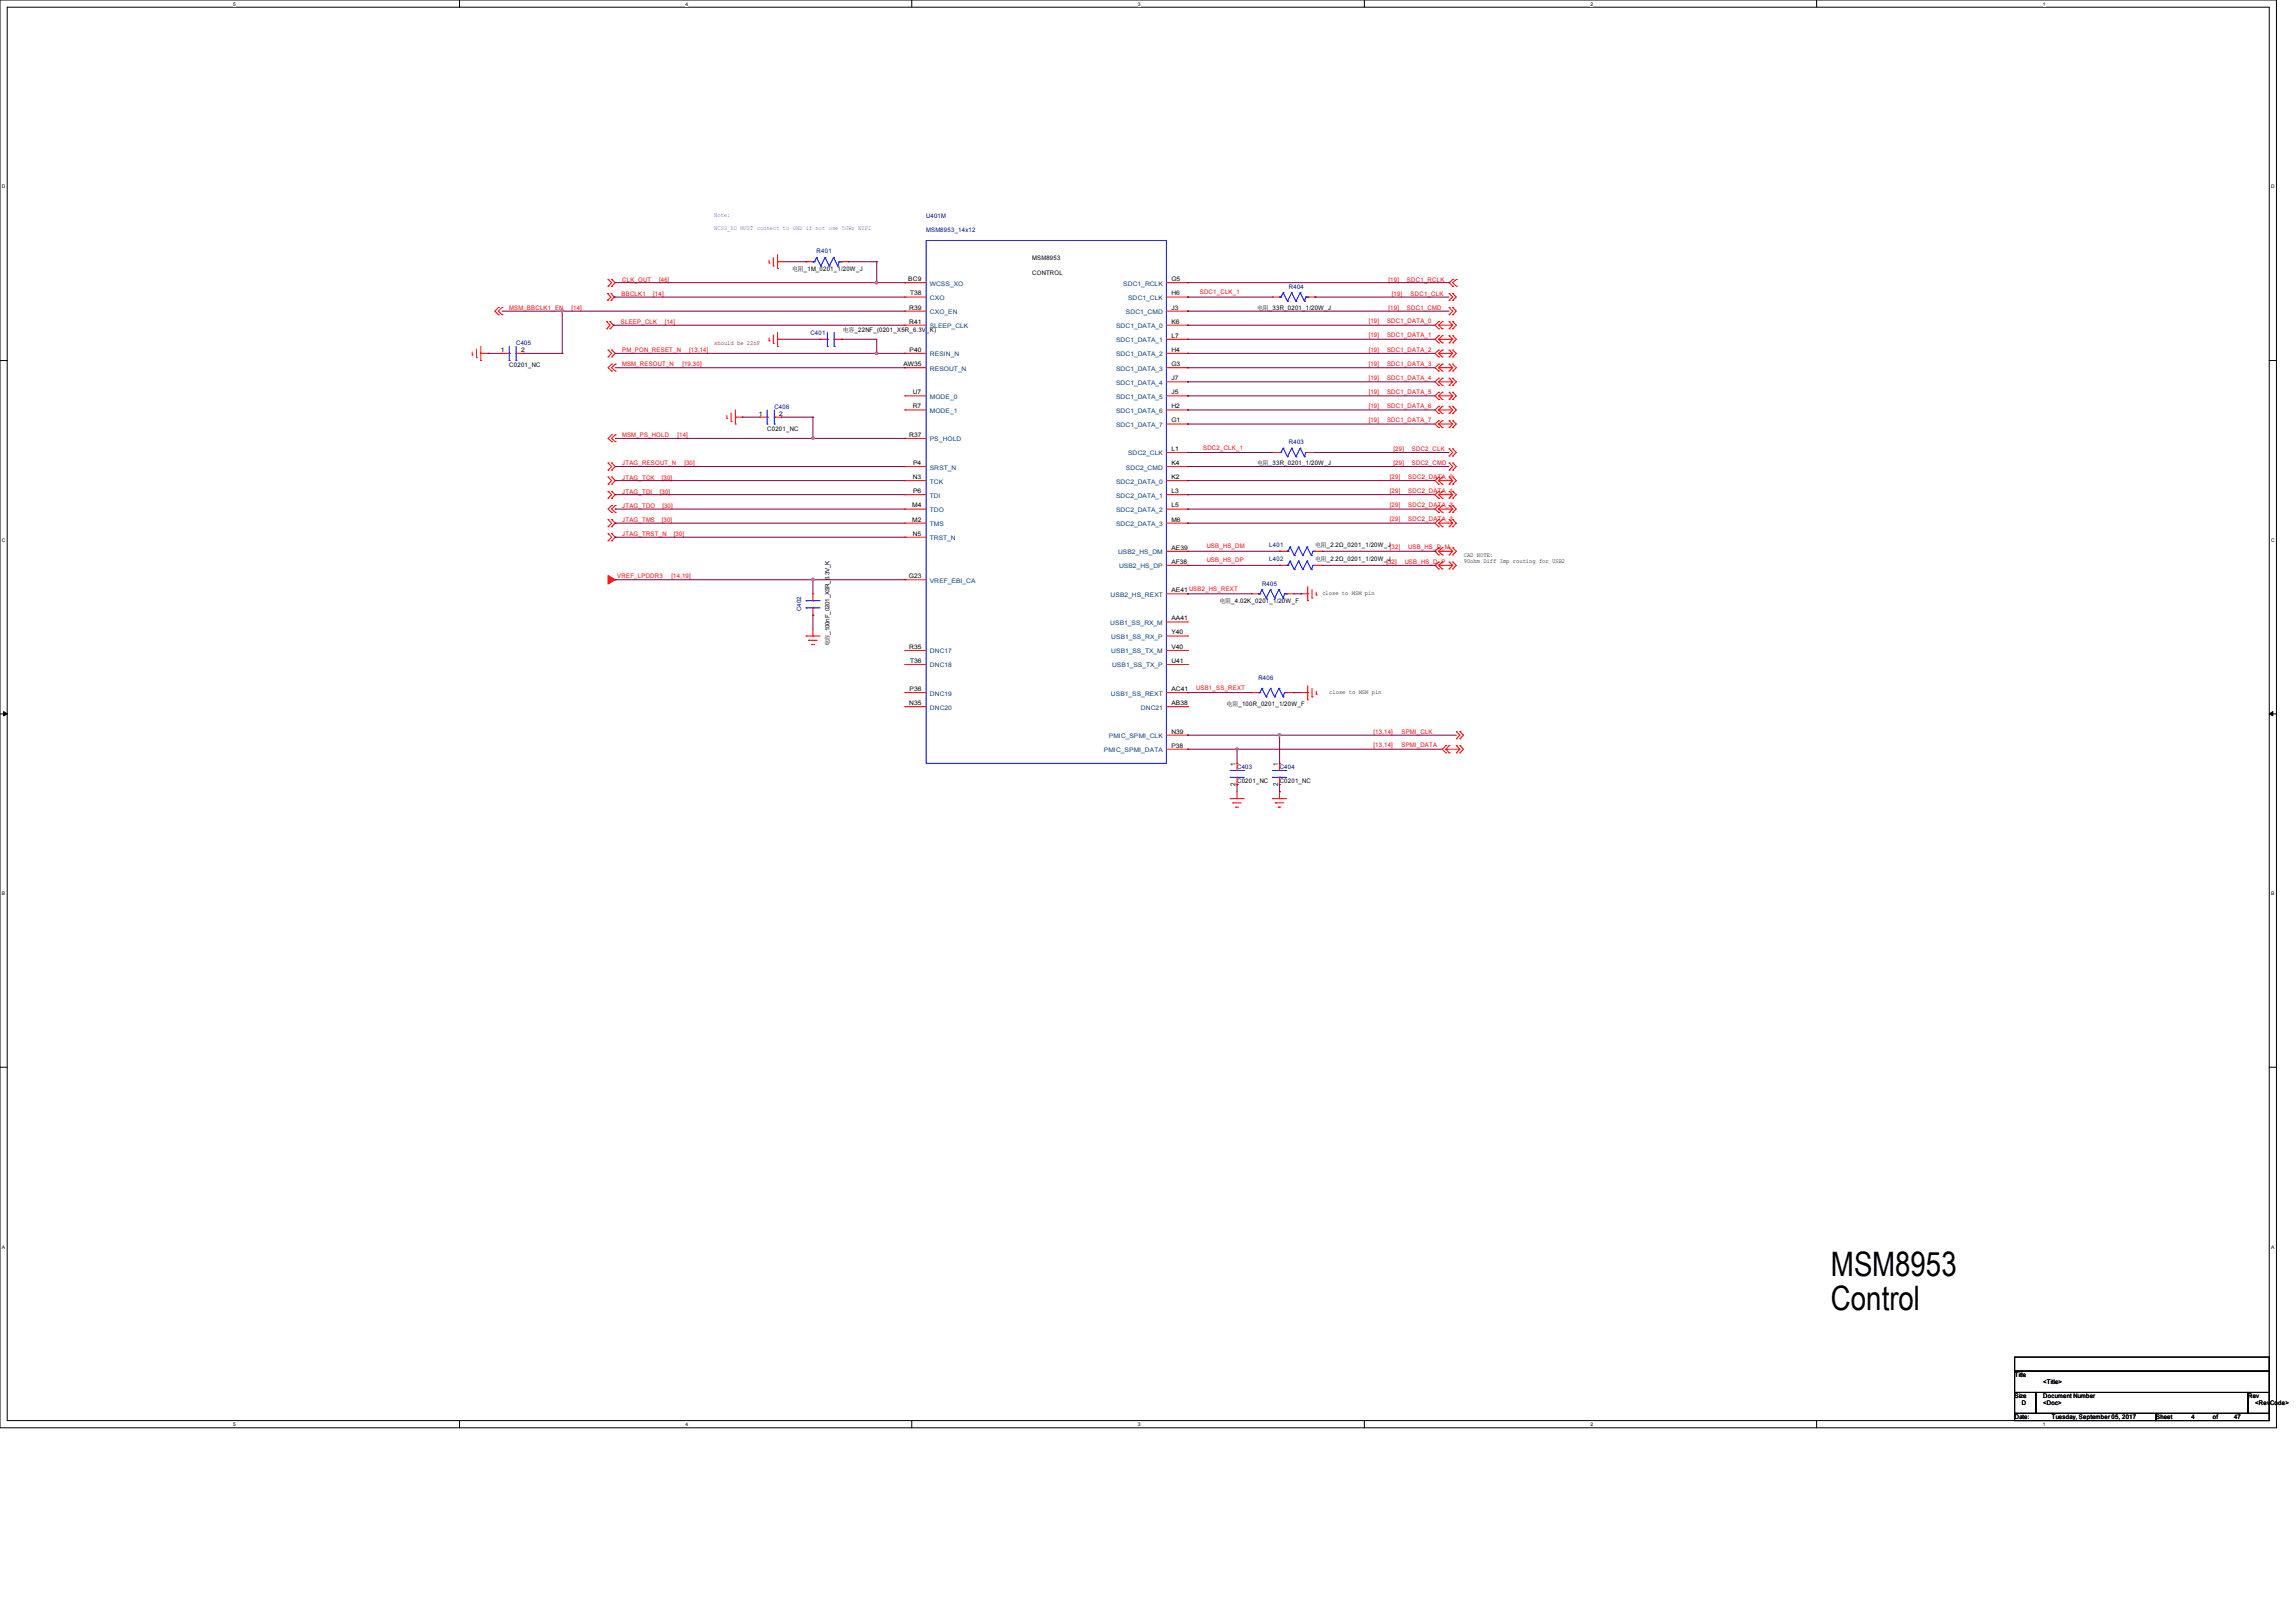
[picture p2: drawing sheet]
<svg xmlns="http://www.w3.org/2000/svg" width="297mm" height="210mm" viewBox="0 0 297 210" stroke-linecap="round" stroke-linejoin="round" font-family="sans-serif">
<defs><g id="words">
<g font-size="4.4">
<text x="236.8" y="165.1">MSM8953</text>
<text x="236.8" y="169.5">Control</text>
</g>
<g font-size=".9">
<text x="159.8" y="101.7" transform="rotate(-90 159.8 101.7)">2</text>
<text x="159.8" y="99.1" transform="rotate(-90 159.8 99.1)">1</text>
<text x="165.3" y="101.7" transform="rotate(-90 165.3 101.7)">2</text>
<text x="165.3" y="99.1" transform="rotate(-90 165.3 99.1)">1</text>
</g>
<g font-size=".8" fill="#8000ff">
<text x="92.4" y="28.1">Note:</text>
<text x="92.4" y="29.7">WCSS_XO MUST connect to GND if not use 5GHz WIFI</text>
</g>
<g font-size=".8" fill="#000080">
<text x="119.8" y="28.2">U401M</text>
<text x="105.6" y="32.8">R401</text>
<text x="119.8" y="30.1">MSM8953_14x12</text>
<text x="166.7" y="37.3">R404</text>
<text x="66.8" y="44.7">C405</text>
<text x="104.8" y="43.4">C401</text>
<text x="100.2" y="52.9">C406</text>
<text x="166.7" y="57.5">R403</text>
<text x="164.2" y="70.7">L401</text>
<text x="163.2" y="75.8">R405</text>
<text x="164.2" y="72.6">L402</text>
<text x="103.6" y="79" transform="rotate(-90 103.6 79)">C402</text>
<text x="162.8" y="88">R406</text>
<text x="160" y="99.5">C403</text>
<text x="165.5" y="99.5">C404</text>
</g>
<g font-size=".8">
<text x="102.5" y="35.1">电阻_1M_0201_1/20W_J</text>
<text x="133.5" y="35.5">CONTROL</text>
<text x="133.5" y="33.7">MSM8953</text>
<text x="117.5" y="36.4">BC9</text>
<text x="117.6" y="40">R39</text>
<text x="117.6" y="41.9">R41</text>
<text x="117.7" y="38.2">T38</text>
<text x="151.5" y="36.4">G5</text>
<text x="151.5" y="40">J3</text>
<text x="151.5" y="38.2">H6</text>
<text x="151.5" y="41.9">K6</text>
<text x="162.6" y="40.1">电阻_33R_0201_1/20W_J</text>
<text x="64.8" y="45.5">1</text>
<text x="65.9" y="47.5">C0201_NC</text>
<text x="67.4" y="45.5">2</text>
<text x="109" y="43">电容_22NF_(0201_X5R_6.3V_K)</text>
<text x="116.9" y="47.4">AW35</text>
<text x="117.7" y="45.5">P40</text>
<text x="151.5" y="43.7">L7</text>
<text x="151.5" y="45.5">H4</text>
<text x="151.5" y="47.4">G3</text>
<text x="98.1" y="53.8">1</text>
<text x="100.8" y="53.8">2</text>
<text x="118.1" y="51">U7</text>
<text x="118.1" y="52.8">R7</text>
<text x="151.5" y="49.2">J7</text>
<text x="151.5" y="51">J5</text>
<text x="151.5" y="52.8">H2</text>
<text x="99.2" y="55.8">C0201_NC</text>
<text x="117.6" y="56.5">R37</text>
<text x="151.5" y="54.7">G1</text>
<text x="151.5" y="58.3">L1</text>
<text x="118" y="65.7">M4</text>
<text x="118.1" y="62">N3</text>
<text x="118.1" y="60.2">P4</text>
<text x="118.1" y="63.8">P6</text>
<text x="151.5" y="60.2">K4</text>
<text x="151.5" y="62">K2</text>
<text x="151.5" y="63.8">L3</text>
<text x="151.5" y="65.7">L5</text>
<text x="162.6" y="60.2">电阻_33R_0201_1/20W_J</text>
<text x="118" y="67.5">M2</text>
<text x="118.1" y="69.3">N5</text>
<text x="151.5" y="67.5">M6</text>
<text x="151.5" y="71.1">AE39</text>
<text x="170.1" y="70.7">电阻_2.2Ω_0201_1/20W_J</text>
<text x="117.6" y="74.8">G23</text>
<text x="151.5" y="72.9">AF38</text>
<text x="151.5" y="76.6">AE41USB2_HS_REXT</text>
<text x="170.1" y="72.6">电阻_2.2Ω_0201_1/20W_J</text>
<text x="171.1" y="77">close to MSM pin</text>
<text x="189.3" y="72">CAD NOTE:</text>
<text x="189.3" y="72.8">90ohm Diff Imp routing for USB2</text>
<text x="107.3" y="83.7" transform="rotate(-90 107.3 83.7)">电容_100nF_0201_X5R_6.3V_K</text>
<text x="117.6" y="83.9">R35</text>
<text x="151.5" y="82.1">Y40</text>
<text x="151.5" y="83.9">V40</text>
<text x="151.5" y="80.3">AA41</text>
<text x="157.7" y="78.1">电阻_4.02K_0201_1/20W_F</text>
<text x="117.7" y="89.4">P36</text>
<text x="117.7" y="85.8">T36</text>
<text x="151.5" y="85.8">U41</text>
<text x="151.5" y="89.4">AC41</text>
<text x="171.9" y="89.8">close to MSM pin</text>
<text x="117.6" y="91.2">N35</text>
<text x="151.5" y="94.9">N39</text>
<text x="151.5" y="91.2">AB38</text>
<text x="158.7" y="91.3">电阻_100R_0201_1/20W_F</text>
<text x="151.5" y="96.7">P38</text>
<text x="160" y="101.3">C0201_NC</text>
<text x="165.5" y="101.3">C0201_NC</text>
<text x="260.6" y="178.2">Title</text>
<text x="264.3" y="179.1">&lt;Title&gt;</text>
<text x="260.6" y="180.9">Size</text>
<text x="260.6" y="183.6">Date:</text>
<text x="261.6" y="181.8">D</text>
<text x="264.3" y="180.9">Document Number</text>
<text x="264.3" y="181.8">&lt;Doc&gt;</text>
<text x="265.4" y="183.6">Tuesday, September 05, 2017</text>
<text x="278.9" y="183.6">Sheet</text>
<text x="283.5" y="183.6">4</text>
<text x="286.2" y="183.6">of</text>
<text x="289" y="183.6">47</text>
<text x="290.8" y="180.9">Rev</text>
<text x="291.7" y="181.8">&lt;RevCode&gt;</text>
</g>
<g font-size=".8" fill="#f00">
<text x="65.9" y="40.1">MSM_BBCLK1_EN</text>
<text x="73.9" y="40.1">[14]</text>
<text x="80.3" y="41.9">SLEEP_CLK</text>
<text x="80.4" y="38.3">BBCLK1</text>
<text x="80.5" y="36.4">CLK_OUT</text>
<text x="84.5" y="38.3">[14]</text>
<text x="85.3" y="36.4">[46]</text>
<text x="86" y="41.9">[14]</text>
<text x="155.2" y="38.1">SDC1_CLK_1</text>
<text x="177" y="41.8">[19]</text>
<text x="179.4" y="41.8">SDC1_DATA_0</text>
<text x="179.6" y="40.1">[19]</text>
<text x="179.6" y="36.4">[19]</text>
<text x="180.1" y="38.3">[19]</text>
<text x="182" y="40.1">SDC1_CMD</text>
<text x="182" y="36.4">SDC1_RCLK</text>
<text x="182.5" y="38.3">SDC1_CLK</text>
<text x="80.5" y="45.6">PM_PON_RESET_N</text>
<text x="80.5" y="47.4">MSM_RESOUT_N</text>
<text x="88.3" y="47.4">[19,30]</text>
<text x="89.2" y="45.6">[13,14]</text>
<text x="177" y="43.6">[19]</text>
<text x="177" y="45.5">[19]</text>
<text x="177" y="47.3">[19]</text>
<text x="179.4" y="43.6">SDC1_DATA_1</text>
<text x="179.4" y="45.5">SDC1_DATA_2</text>
<text x="179.4" y="47.3">SDC1_DATA_3</text>
<text x="177" y="49.1">[19]</text>
<text x="177" y="51">[19]</text>
<text x="177" y="52.8">[19]</text>
<text x="179.4" y="49.1">SDC1_DATA_4</text>
<text x="179.4" y="51">SDC1_DATA_5</text>
<text x="179.4" y="52.8">SDC1_DATA_6</text>
<text x="80.5" y="56.6">MSM_PS_HOLD</text>
<text x="87.6" y="56.6">[14]</text>
<text x="155.6" y="58.2">SDC2_CLK_1</text>
<text x="177" y="54.7">[19]</text>
<text x="179.4" y="54.7">SDC1_DATA_7</text>
<text x="180.3" y="58.4">[29]</text>
<text x="182.6" y="58.4">SDC2_CLK</text>
<text x="80.5" y="60.2">JTAG_RESOUT_N</text>
<text x="80.5" y="62.1">JTAG_TCK</text>
<text x="80.5" y="63.9">JTAG_TDI</text>
<text x="80.5" y="65.7">JTAG_TDO</text>
<text x="85.3" y="63.9">[30]</text>
<text x="85.6" y="62.1">[30]</text>
<text x="85.7" y="65.7">[30]</text>
<text x="88.5" y="60.2">[30]</text>
<text x="179.8" y="61.9">[29]</text>
<text x="179.8" y="63.8">[29]</text>
<text x="179.8" y="65.6">[29]</text>
<text x="180.3" y="60.2">[29]</text>
<text x="182.2" y="61.9">SDC2_DATA_0</text>
<text x="182.2" y="63.8">SDC2_DATA_1</text>
<text x="182.2" y="65.6">SDC2_DATA_2</text>
<text x="182.6" y="60.2">SDC2_CMD</text>
<text x="80.5" y="67.5">JTAG_TMS</text>
<text x="80.5" y="69.3">JTAG_TRST_N</text>
<text x="85.6" y="67.5">[30]</text>
<text x="87.2" y="69.3">[30]</text>
<text x="156.1" y="71">USB_HS_DM</text>
<text x="179.8" y="67.4">[29]</text>
<text x="179.8" y="71.1">[32]</text>
<text x="182.2" y="67.4">SDC2_DATA_3</text>
<text x="182.2" y="71.1">USB_HS_D_M</text>
<text x="79.8" y="74.8">VREF_LPDDR3</text>
<text x="86.9" y="74.8">[14,19]</text>
<text x="156.1" y="72.8">USB_HS_DP</text>
<text x="179.3" y="72.9">[32]</text>
<text x="181.7" y="72.9">USB_HS_D_P</text>
<text x="154.7" y="89.2">USB1_SS_REXT</text>
<text x="177.7" y="95">[13,14]</text>
<text x="181.3" y="95">SPMI_CLK</text>
<text x="177.7" y="96.7">[13,14]</text>
<text x="181.3" y="96.7">SPMI_DATA</text>
</g>
<g font-size=".8" fill="#004080">
<text x="120.3" y="37">WCSS_XO</text>
<text x="120.3" y="38.8">CXO</text>
<text x="120.3" y="40.6">CXO_EN</text>
<text x="145.3" y="37">SDC1_RCLK</text>
<text x="145.6" y="40.6">SDC1_CMD</text>
<text x="145.9" y="38.8">SDC1_CLK</text>
<text x="120.3" y="42.5">SLEEP_CLK</text>
<text x="120.3" y="46.1">RESIN_N</text>
<text x="120.3" y="48">RESOUT_N</text>
<text x="144.4" y="42.5">SDC1_DATA_0</text>
<text x="144.4" y="44.3">SDC1_DATA_1</text>
<text x="144.4" y="46.1">SDC1_DATA_2</text>
<text x="144.4" y="48">SDC1_DATA_3</text>
<text x="120.3" y="51.6">MODE_0</text>
<text x="120.3" y="53.4">MODE_1</text>
<text x="144.4" y="49.8">SDC1_DATA_4</text>
<text x="144.4" y="51.6">SDC1_DATA_5</text>
<text x="144.4" y="53.4">SDC1_DATA_6</text>
<text x="120.3" y="57.1">PS_HOLD</text>
<text x="144.4" y="55.2">SDC1_DATA_7</text>
<text x="145.9" y="58.9">SDC2_CLK</text>
<text x="120.3" y="60.7">SRST_N</text>
<text x="120.3" y="62.6">TCK</text>
<text x="120.3" y="64.4">TDI</text>
<text x="144.4" y="62.6">SDC2_DATA_0</text>
<text x="144.4" y="64.4">SDC2_DATA_1</text>
<text x="145.6" y="60.7">SDC2_CMD</text>
<text x="120.3" y="66.3">TDO</text>
<text x="120.3" y="69.9">TRST_N</text>
<text x="120.3" y="68.1">TMS</text>
<text x="144.4" y="66.3">SDC2_DATA_2</text>
<text x="144.4" y="68.1">SDC2_DATA_3</text>
<text x="144.6" y="71.7">USB2_HS_DM</text>
<text x="120.3" y="75.4">VREF_EBI_CA</text>
<text x="143.7" y="77.2">USB2_HS_REXT</text>
<text x="144.8" y="73.5">USB2_HS_DP</text>
<text x="143.6" y="80.9">USB1_SS_RX_M</text>
<text x="143.7" y="82.7">USB1_SS_RX_P</text>
<text x="120.3" y="84.5">DNC17</text>
<text x="120.3" y="86.4">DNC18</text>
<text x="143.7" y="84.5">USB1_SS_TX_M</text>
<text x="143.9" y="86.4">USB1_SS_TX_P</text>
<text x="120.3" y="90">DNC19</text>
<text x="120.3" y="91.8">DNC20</text>
<text x="143.4" y="95.5">PMIC_SPMI_CLK</text>
<text x="143.7" y="90">USB1_SS_REXT</text>
<text x="147.6" y="91.8">DNC21</text>
<text x="142.8" y="97.3">PMIC_SPMI_DATA</text>
</g>
<text font-size=".8" fill="#800000" x="92.4" y="44.6">should be 22nF</text>
<g font-size=".6">
<text x="30.2" y=".7">5</text>
<text x="88.7" y=".7">4</text>
<text x="147.2" y=".7">3</text>
<text x="205.7" y=".7">2</text>
<text x="264.2" y=".7">1</text>
<text x=".3" y="24.4">D</text>
<text x="293.8" y="24.4">D</text>
<text x=".3" y="70.1">C</text>
<text x="293.8" y="70.1">C</text>
<text x=".3" y="115.8">B</text>
<text x="293.8" y="115.8">B</text>
<text x=".3" y="161.5">A</text>
<text x="293.8" y="161.5">A</text>
<text x="30.2" y="184.5">5</text>
<text x="88.7" y="184.5">4</text>
<text x="147.2" y="184.5">3</text>
<text x="205.7" y="184.5">2</text>
<text x="264.2" y="184.5">1</text>
</g>
</g></defs>
<path d="M0 0h294.5v184.7h-294.5zM.9 .9h292.6v182.9h-292.6z" fill="none" stroke="#000" stroke-width=".13"/>
<g fill="#fff">
<path d="M30.2 .1h.3v.7h-.3z"/>
<path d="M30.2 183.9h.3v.8h-.3z"/>
</g>
<path d="M59.4 0v.9M59.4 183.8v.9" fill="none" stroke="#000" stroke-width=".13"/>
<g fill="#fff">
<path d="M88.7 .1h.3v.7h-.3z"/>
<path d="M88.7 183.9h.3v.8h-.3z"/>
</g>
<path d="M117.9 0v.9M117.9 183.8v.9" fill="none" stroke="#000" stroke-width=".13"/>
<g fill="#fff">
<path d="M147.2 .1h.3v.7h-.3z"/>
<path d="M147.2 183.9h.3v.8h-.3z"/>
</g>
<path d="M176.5 0v.9M176.5 183.8v.9" fill="none" stroke="#000" stroke-width=".13"/>
<g fill="#fff">
<path d="M205.7 .1h.4v.7h-.4z"/>
<path d="M205.7 183.9h.4v.8h-.4z"/>
</g>
<path d="M235 0v.9M235 183.8v.9" fill="none" stroke="#000" stroke-width=".13"/>
<g fill="#fff">
<path d="M264.2 .1h.4v.7h-.4z"/>
<path d="M264.2 183.9h.4v.8h-.4z"/>
<path d="M.3 23.8h.4v.7h-.4z"/>
<path d="M293.8 23.8h.5v.7h-.5z"/>
<path d="M.3 69.5h.4v.7h-.4z"/>
<path d="M293.8 69.5h.5v.7h-.5z"/>
</g>
<path d="M0 46.7h.9M293.5 46.7h1" fill="none" stroke="#000" stroke-width=".13"/>
<g fill="#fff">
<path d="M.3 115.2h.4v.8h-.4z"/>
<path d="M293.8 115.2h.4v.8h-.4z"/>
</g>
<path d="M0 92.4h.9M293.5 92.4h1" fill="none" stroke="#000" stroke-width=".13"/>
<path d="M.5 92.1l.4 .3-.4 .2zM293.5 92.4l.5-.3v.5z" fill="#000" stroke="#000" stroke-width=".13"/>
<g fill="#fff">
<path d="M.3 161h.3v.7h-.3z"/>
<path d="M293.8 161h.4v.7h-.4z"/>
</g>
<path d="M0 138.1h.9M293.5 138.1h1M260.6 175.6h32.9v1.8h-32.9zM260.6 177.4h32.9v2.8h-32.9zM260.6 180.2h2.8v2.7h-2.8zM260.6 182.9h18.3v.9h-18.3zM263.4 180.2h27.4v2.7h-27.4zM278.9 182.9h14.6v.9h-14.6zM290.8 180.2h2.7v2.7h-2.7z" fill="none" stroke="#000" stroke-width=".13"/>
<g fill="none" stroke="#f00" stroke-width=".13">
<path d="M64.5 39.8h.1M64.5 39.8l-.5 .5 .5 .4M64.9 39.8l-.4 .5 .4 .4M64.9 39.8h.1M78.6 38l.4 .4-.4 .5M78.6 38h.1M78.6 38.9h.1M78.7 36.2h.1M78.7 37h.1M78.7 36.2l.4 .4-.4 .4M79 38l.5 .4-.5 .5M79 38.9h.1"/>
<path d="M79 38h.1M79.1 36.2l.5 .4-.5 .4M79.1 37h.1M79.1 36.2h.1M99.5 34h.1M99.5 33.7v.3M100 34.4h.1M100 33.3v1.1M100.6 33.9h.9M100.6 33.9h.1M100.6 34.8h.1M100.6 32.9v1.9"/>
<path d="M104.3 33.9h.9M104.3 33.9h.1M108.8 33.9h.9M109.7 33.9h.1M117.1 36.6h.1M117.1 38.4h.1M117.1 38.4h2.7M117.1 36.6h2.7M150.9 38.4h2.7M150.9 36.6h2.7M153.6 36.6h.1M153.6 38.4h.1"/>
<path d="M164.6 38.4h.9M164.6 38.4h.1M169.2 38.4h.9M170.1 38.4h.1M187.5 38h.1M187.5 38.9h.1M187.5 39.8h.1M187.5 38l.4 .4-.4 .5M187.5 39.8l.4 .5-.4 .4M187.9 36.2l-.4 .4 .4 .4M187.9 38h.1M187.9 38.9h.1"/>
<path d="M187.9 39.8h.1M187.9 37h.1M187.9 36.2h.1M187.9 38l.5 .4-.5 .5M187.9 39.8l.5 .5-.5 .4M188.4 36.2l-.5 .4 .5 .4M188.4 36.2h.1M188.4 37h.1M61.1 45.9h.1M61.1 45.6v.3M61.6 46.3h.1M61.6 45.2v1.1"/>
<path d="M62.2 45.7h.9M62.2 45.7h.1M62.2 46.7h.1M62.2 44.8v1.9M64.5 40.7h.1M64.9 45.7h1M64.9 40.7h.1M64.9 45.7h.1M66.8 45.7h.9M67.7 45.7h.1M78.5 41.6l.4 .5-.4 .4M78.5 41.6h.1"/>
<path d="M78.5 42.5h.1M78.7 59.9h.1M78.7 45.3h.1M78.7 46.2h.1M78.7 59.9l.4 .5-.4 .4M78.7 45.3l.4 .4-.4 .5M78.9 42.5h.1M78.9 41.6h.1M78.9 41.6l.5 .5-.5 .4M79.1 59.9l.5 .5-.5 .4M79.1 45.3l.5 .4-.5 .5M79.1 56.3l-.4 .4 .4 .4"/>
<path d="M79.1 47.1l-.4 .5 .4 .4M79.1 56.3h.1M79.1 57.2h.1M79.1 59.9h.1M79.1 46.2h.1M79.1 45.3h.1M79.1 47.1h.1M79.1 48h.1M79.6 56.3h.1M79.6 57.2h.1M79.6 47.1h.1M79.6 48h.1"/>
<path d="M79.6 56.3l-.5 .4 .5 .4M79.6 47.1l-.5 .5 .5 .4M94 54.1h.1M94 53.8v.3M94.6 54.5h.1M94.6 53.4v1.1M95.1 54h.1M95.1 54.9h.1M95.1 53v1.9M95.1 54h.9M98.3 54h.1M98.3 54h.9"/>
<path d="M99.5 44.1h.1M99.5 43.7v.4M100 44.4h.1M100 43.3v1.2M100.2 54h.8M100.6 43.9h.9M100.6 43.9h.1M100.6 44.8h.1M100.6 43v1.8M101 54h.1M106.1 43.9h.9M106.1 43.9h.1"/>
<path d="M107.9 43.9h.9M108.8 43.9h.1M117.1 40.3h.1M117.1 42.1h.1M117.1 45.7h.1M117.1 47.6h.1M117.1 51.2h.1M117.1 53h.1M117.1 56.7h.1M117.1 45.7h2.7M117.1 47.6h2.7M117.1 51.2h2.7"/>
<path d="M117.1 42.1h2.7M117.1 53h2.7M117.1 40.3h2.7M117.1 56.7h2.7M150.9 43.9h2.7M150.9 45.7h2.7M150.9 49.4h2.7M150.9 47.6h2.7M150.9 51.2h2.7M150.9 42.1h2.7M150.9 54.9h2.7M150.9 53h2.7"/>
<path d="M150.9 40.3h2.7M150.9 58.5h2.7M153.6 40.3h.1M153.6 42.1h.1M153.6 43.9h.1M153.6 45.7h.1M153.6 47.6h.1M153.6 49.4h.1M153.6 51.2h.1M153.6 53h.1M153.6 54.9h.1M153.6 58.5h.1"/>
<path d="M164.6 58.5h.9M164.6 58.5h.1M169.2 58.5h.9M170.1 58.5h.1M186.1 43.4h.1M186.1 44.4h.1M186.1 43.9h.1M186.1 45.3h.1M186.1 46.2h.1M186.1 45.7h.1M186.1 48.9h.1M186.1 49.9h.1"/>
<path d="M186.1 49.4h.1M186.1 47.1h.1M186.1 48h.1M186.1 47.6h.1M186.1 50.8h.1M186.1 51.7h.1M186.1 51.2h.1M186.1 41.6h.1M186.1 42.5h.1M186.1 42.1h.1M186.1 54.4h.1M186.1 55.3h.1"/>
<path d="M186.1 54.9h.1M186.1 52.6h.1M186.1 53.5h.1M186.1 53h.1M186.1 43.9l.5 .5M186.1 42.1l.5 .4M186.1 45.7l.5 .5M186.1 49.4l.5 .5M186.1 47.6l.5 .4M186.1 51.2l.5 .5M186.1 54.9l.5 .4M186.1 53l.5 .5"/>
<path d="M186.1 43.9h1.8M186.1 45.7h1.8M186.1 49.4h1.8M186.1 47.6h1.8M186.1 51.2h1.8M186.1 42.1h1.8M186.1 54.9h1.8M186.1 53h1.8M186.1 43.4l-.5 .5 .5 .5M186.1 45.3l-.5 .4 .5 .5M186.1 48.9l-.5 .5 .5 .5M186.1 47.1l-.5 .5 .5 .4"/>
<path d="M186.1 50.8l-.5 .4 .5 .5M186.1 41.6l-.5 .5 .5 .4M186.1 54.4l-.5 .5 .5 .4M186.1 52.6l-.5 .4 .5 .5M186.6 41.6l-.5 .5M186.6 43.4l-.5 .5M186.6 45.3l-.5 .4M186.6 48.9l-.5 .5M186.6 50.8l-.5 .4M186.6 47.1l-.5 .5M186.6 52.6l-.5 .4M186.6 54.4l-.5 .5"/>
<path d="M186.6 44.4h.1M186.6 43.4h.1M186.6 46.2h.1M186.6 45.3h.1M186.6 49.9h.1M186.6 48.9h.1M186.6 48h.1M186.6 47.1h.1M186.6 51.7h.1M186.6 50.8h.1M186.6 42.5h.1M186.6 41.6h.1"/>
<path d="M186.6 55.3h.1M186.6 54.4h.1M186.6 53.5h.1M186.6 52.6h.1M187.5 40.7h.1M187.5 59.9h.1M187.5 58.1h.1M187.5 59h.1M187.5 43.4h.1M187.5 44.4h.1M187.5 45.3h.1M187.5 46.2h.1"/>
<path d="M187.5 48.9h.1M187.5 49.9h.1M187.5 47.1h.1M187.5 48h.1M187.5 50.8h.1M187.5 51.7h.1M187.5 41.6h.1M187.5 42.5h.1M187.5 54.4h.1M187.5 55.3h.1M187.5 52.6h.1M187.5 53.5h.1"/>
<path d="M187.5 59.9l.4 .5-.4 .4M187.5 58.1l.4 .4-.4 .5M187.5 43.4l.4 .5M187.5 45.3l.4 .4M187.5 50.8l.4 .4M187.5 48.9l.4 .5M187.5 47.1l.4 .5M187.5 52.6l.4 .4M187.5 41.6l.4 .5M187.5 54.4l.4 .5M187.9 40.7h.1M187.9 59.9h.1"/>
<path d="M187.9 58.1h.1M187.9 59h.1M187.9 44.4h.1M187.9 43.4h.1M187.9 46.2h.1M187.9 45.3h.1M187.9 49.9h.1M187.9 48.9h.1M187.9 48h.1M187.9 47.1h.1M187.9 51.7h.1M187.9 50.8h.1"/>
<path d="M187.9 42.5h.1M187.9 41.6h.1M187.9 55.3h.1M187.9 54.4h.1M187.9 53.5h.1M187.9 52.6h.1M187.9 42.1l-.4 .4M187.9 43.9l-.4 .5M187.9 45.7l-.4 .5M187.9 49.4l-.4 .5M187.9 47.6l-.4 .4M187.9 51.2l-.4 .5"/>
<path d="M187.9 54.9l-.4 .4M187.9 53l-.4 .5M187.9 59.9l.5 .5-.5 .4M187.9 58.1l.5 .4-.5 .5M187.9 43.4l.5 .5-.5 .5M187.9 45.3l.5 .4-.5 .5M187.9 48.9l.5 .5-.5 .5M187.9 47.1l.5 .5-.5 .4M187.9 50.8l.5 .4-.5 .5M187.9 41.6l.5 .5-.5 .4M187.9 54.4l.5 .5-.5 .4M187.9 52.6l.5 .4-.5 .5"/>
<path d="M78.7 60.8h.1M78.7 61.7h.1M78.7 62.7h.1M78.7 63.6h.1M78.7 64.5h.1M78.7 67.2h.1M78.7 68.2h.1M78.7 69h.1M78.7 70h.1M78.7 61.7l.4 .5-.4 .5M78.7 63.6l.4 .4-.4 .5M78.7 67.2l.4 .5-.4 .5"/>
<path d="M78.7 69l.4 .5-.4 .5M79.1 61.7l.5 .5-.5 .5M79.1 63.6l.5 .4-.5 .5M79.1 67.2l.5 .5-.5 .5M79.1 69l.5 .5-.5 .5M79.1 65.4l-.4 .5 .4 .4M79.1 60.8h.1M79.1 62.7h.1M79.1 61.7h.1M79.1 64.5h.1M79.1 63.6h.1M79.1 68.2h.1"/>
<path d="M79.1 67.2h.1M79.1 70h.1M79.1 69h.1M79.1 65.4h.1M79.1 66.3h.1M79.6 65.4h.1M79.6 66.3h.1M79.6 65.4l-.5 .5 .5 .4M105.2 76.8h.1M105.2 79.6h.1M105.2 76.8v.9M105.2 78.7v.9"/>
<path d="M117.1 60.4h.1M117.1 62.2h.1M117.1 64h.1M117.1 65.9h.1M117.1 69.5h.1M117.1 75h.1M117.1 67.7h.1M117.1 67.7h2.7M117.1 62.2h2.7M117.1 64h2.7M117.1 65.9h2.7M117.1 60.4h2.7"/>
<path d="M117.1 69.5h2.7M117.1 75h2.7M150.9 76.8h2.7M150.9 67.7h2.7M150.9 62.2h2.7M150.9 64h2.7M150.9 65.9h2.7M150.9 73.2h2.7M150.9 71.3h2.7M150.9 60.4h2.7M153.6 60.4h.1M153.6 62.2h.1"/>
<path d="M153.6 64h.1M153.6 65.9h.1M153.6 67.7h.1M153.6 71.3h.1M153.6 73.2h.1M153.6 76.8h.1M161.9 76.8h.9M161.9 76.8h.1M165.5 71.3h.1M165.5 73.2h.1M165.5 73.2h1M165.5 71.3h1"/>
<path d="M166.5 76.8h.8M167.3 76.8h.1M168.3 76.8h.9M169.2 76.8h.1M169.2 77.7h.1M169.2 75.9v1.8M169.7 77.4h.1M169.7 76.3v1.1M170.1 73.2h.9M170.1 71.3h.9M170.3 77h.1M170.3 76.6v.4"/>
<path d="M171 71.3h.1M171 73.2h.1M186.1 67.2h.1M186.1 68.2h.1M186.1 67.7h.1M186.1 61.7h.1M186.1 62.7h.1M186.1 62.2h.1M186.1 63.6h.1M186.1 64.5h.1M186.1 64h.1M186.1 65.4h.1"/>
<path d="M186.1 66.3h.1M186.1 65.9h.1M186.1 72.7h.1M186.1 73.6h.1M186.1 73.2h.1M186.1 70.9h.1M186.1 71.8h.1M186.1 71.3h.1M186.1 67.7l.5 .5M186.1 62.2l.5 .5M186.1 64l.5 .5M186.1 65.9l.5 .4"/>
<path d="M186.1 73.2l.5 .4M186.1 71.3l.5 .5M186.1 67.7h1.8M186.1 62.2h1.8M186.1 64h1.8M186.1 65.9h1.8M186.1 73.2h1.8M186.1 71.3h1.8M186.1 67.2l-.5 .5 .5 .5M186.1 61.7l-.5 .5 .5 .5M186.1 63.6l-.5 .4 .5 .5M186.1 65.4l-.5 .5 .5 .4"/>
<path d="M186.1 72.7l-.5 .5 .5 .4M186.1 70.9l-.5 .4 .5 .5M186.6 61.7l-.5 .5M186.6 67.2l-.5 .5M186.6 63.6l-.5 .4M186.6 65.4l-.5 .5M186.6 72.7l-.5 .5M186.6 70.9l-.5 .4M186.6 68.2h.1M186.6 67.2h.1M186.6 62.7h.1M186.6 61.7h.1"/>
<path d="M186.6 64.5h.1M186.6 63.6h.1M186.6 66.3h.1M186.6 65.4h.1M186.6 73.6h.1M186.6 72.7h.1M186.6 71.8h.1M186.6 70.9h.1M187.5 60.8h.1M187.5 67.2h.1M187.5 68.2h.1M187.5 61.7h.1"/>
<path d="M187.5 62.7h.1M187.5 63.6h.1M187.5 64.5h.1M187.5 65.4h.1M187.5 66.3h.1M187.5 72.7h.1M187.5 73.6h.1M187.5 70.9h.1M187.5 71.8h.1M187.5 67.2l.4 .5M187.5 61.7l.4 .5M187.5 63.6l.4 .4"/>
<path d="M187.5 65.4l.4 .5M187.5 72.7l.4 .5M187.5 70.9l.4 .4M187.9 60.8h.1M187.9 68.2h.1M187.9 67.2h.1M187.9 62.7h.1M187.9 61.7h.1M187.9 64.5h.1M187.9 63.6h.1M187.9 66.3h.1M187.9 65.4h.1"/>
<path d="M187.9 73.6h.1M187.9 72.7h.1M187.9 71.8h.1M187.9 70.9h.1M187.9 67.7l-.4 .5M187.9 62.2l-.4 .5M187.9 64l-.4 .5M187.9 65.9l-.4 .4M187.9 73.2l-.4 .4M187.9 71.3l-.4 .5M187.9 67.2l.5 .5-.5 .5M187.9 61.7l.5 .5-.5 .5"/>
<path d="M187.9 63.6l.5 .4-.5 .5M187.9 65.4l.5 .5-.5 .4M187.9 72.7l.5 .5-.5 .4M187.9 70.9l.5 .4-.5 .5M104.3 82.3h.1M104.3 82.3h1.8M104.6 82.8h1.1M104.6 82.8h.1M105 83.4h.4M105 83.4h.1M105.2 82.3h.1M105.2 81.4v.9"/>
<path d="M117.1 84.2h.1M117.1 86h.1M117.1 89.6h.1M117.1 91.4h.1M117.1 89.6h2.7M117.1 84.2h2.7M117.1 86h2.7M117.1 91.4h2.7M150.9 82.3h2.7M150.9 89.6h2.7M150.9 96.9h2.7M150.9 84.2h2.7"/>
<path d="M150.9 86h2.7M150.9 91.4h2.7M150.9 80.5h2.7M150.9 95.1h2.7M153.6 80.5h.1M153.6 82.3h.1M153.6 84.2h.1M153.6 86h.1M153.6 89.6h.1M153.6 91.4h.1M153.6 95.1h.1M153.6 96.9h.1"/>
<path d="M160 98.8h.1M160 98.8v.9M161.9 89.6h.9M161.9 89.6h.1M165.5 98.8h.1M165.5 98.8v.9M166.5 89.6h.8M167.3 89.6h.1M168.3 89.6h.9M169.2 89.6h.1M169.2 90.6h.1M169.2 88.7v1.9"/>
<path d="M169.7 90.2h.1M169.7 89.1v1.1M170.3 89.8h.1M170.3 89.5v.3M187 96.5l-.4 .4 .4 .5M187 96.5h.1M187 97.4h.1M187 96.9h.1M187 96.9l.5 .5M187 96.9h1.8M187.5 96.5l-.5 .4M187.5 97.4h.1"/>
<path d="M187.5 96.5h.1M188.4 94.7h.1M188.4 95.6h.1M188.4 96.5h.1M188.4 97.4h.1M188.4 94.7l.4 .4-.4 .5M188.4 96.5l.4 .4M188.8 94.7h.1M188.8 95.6h.1M188.8 97.4h.1M188.8 96.5h.1M188.8 96.9l-.4 .5"/>
<path d="M188.8 94.7l.5 .4-.5 .5M188.8 96.5l.5 .4-.5 .5M159.1 103.3h.1M159.1 103.3h1.9M159.5 103.9h.1M159.5 103.9h1.1M159.9 104.4h.3M159.9 104.4h.1M160 103.3h.1M160 101.5h.1M160 100.6v.9M160 102.4v.9"/>
<path d="M164.6 103.3h1.9M164.6 103.3h.1M165 103.9h1.1M165 103.9h.1M165.4 104.4h.3M165.4 104.4h.1M165.5 103.3h.1M165.5 101.5h.1M165.5 100.6v.9M165.5 102.4v.9"/>
</g>
<path d="M78.7 74.5l.9 .5-.9 .6z" fill-rule="evenodd" fill="#f00" stroke="#f00" stroke-width=".13"/>
<g fill="none" stroke="#00f" stroke-width=".13">
<path d="M105.2 33.9h.1M105.2 33.9h.2M105.4 33.9h.1M105.6 33.3l.6 1.1M105.6 33.3h.1M105.6 33.3l-.2 .6M106.2 34.4h.1M106.7 33.3l.6 1.1M106.7 33.3h.1M106.7 33.3l-.5 1.1M107.3 34.4h.1M107.8 33.3l.6 1.1"/>
<path d="M107.8 33.3h.1M107.8 33.3l-.5 1.1M108.4 34.4h.1M108.5 33.9h.3M108.5 33.9h.1M108.5 33.9l-.1 .5M108.8 33.9h.1M119.8 31.1h31.1v67.7h-31.1zM165.5 38.4h.1M165.5 38.4h.2M165.7 38.4h.1M166 37.9l.5 1.1"/>
<path d="M166 37.9h.1M166 37.9l-.3 .5M166.5 39h.1M167.1 37.9l.5 1.1M167.1 37.9h.1M167.1 37.9l-.6 1.1M167.6 39h.1M168.2 37.9l.5 1.1M168.2 37.9h.1M168.2 37.9l-.6 1.1M168.7 39h.1M168.9 38.4h.1"/>
<path d="M168.9 38.4l-.2 .6M168.9 38.4h.3M169.2 38.4h.1M65.9 45.7h.1M65.9 46.7h.1M65.9 44.8v1.9M66.8 46.7h.1M66.8 45.7h.1M66.8 44.8v1.9M99.2 54h.1M99.2 54.9h.1M99.2 53v1.9"/>
<path d="M100.2 54.9h.1M100.2 54h.1M100.2 53v1.9M107 43.9h.1M107 44.8h.1M107 43v1.8M107.9 44.8h.1M107.9 43.9h.1M107.9 43v1.8M165.5 58.5h.1M165.5 58.5h.2M165.7 58.5h.1"/>
<path d="M166 58l.5 1.1M166 58h.1M166 58l-.3 .5M166.5 59.1h.1M167.1 58l.5 1.1M167.1 58h.1M167.1 58l-.6 1.1M167.6 59.1h.1M168.2 58l.5 1.1M168.2 58h.1M168.2 58l-.6 1.1M168.7 59.1h.1"/>
<path d="M168.9 58.5h.1M168.9 58.5l-.2 .6M168.9 58.5h.3M169.2 58.5h.1M104.3 77.7h.1M104.3 78.7h.1M104.3 77.7h1.8M104.3 78.7h1.8M105.2 77.7h.1M105.2 78.7h.1M162.8 76.8h.1M162.8 76.8h.2"/>
<path d="M163 76.8h.1M163.2 76.3l.6 1.1M163.2 76.3h.1M163.2 76.3l-.2 .5M163.8 77.4h.1M164.3 76.3l.6 1.1M164.3 76.3h.1M164.3 76.3l-.5 1.1M164.9 77.4h.1M165.4 76.3l.6 1.1M165.4 76.3h.1M165.4 76.3l-.5 1.1"/>
<path d="M166 77.4h.1M166.2 76.8h.3M166.2 76.8h.1M166.2 76.8l-.2 .6M166.5 71.3h.1M166.5 73.2h.1M166.5 76.8h.1M166.6 71.3h.1M166.6 73.2h.1M166.9 70.8l.5 1.1M166.9 72.6l.5 1.1M166.9 70.8h.1"/>
<path d="M166.9 72.6h.1M166.9 70.8l-.3 .5M166.9 72.6l-.3 .6M167.4 71.9h.1M167.4 73.7h.1M168 70.8l.5 1.1M168 72.6l.5 1.1M168 70.8h.1M168 72.6h.1M168 70.8l-.6 1.1M168 72.6l-.6 1.1M168.5 71.9h.1"/>
<path d="M168.5 73.7h.1M169.1 70.8l.5 1.1M169.1 72.6l.5 1.1M169.1 70.8h.1M169.1 72.6h.1M169.1 70.8l-.6 1.1M169.1 72.6l-.6 1.1M169.6 71.9h.1M169.6 73.7h.1M169.8 71.3h.1M169.8 73.2h.1M169.8 71.3l-.2 .6"/>
<path d="M169.8 73.2l-.2 .5M169.8 71.3h.3M169.8 73.2h.3M170.1 71.3h.1M170.1 73.2h.1M159.1 99.7h.1M159.1 99.7h1.9M160 99.7h.1M162.8 89.6h.1M162.8 89.6h.2M163 89.6h.1M163.2 89.1l.6 1.1"/>
<path d="M163.2 89.1h.1M163.2 89.1l-.2 .5M163.8 90.2h.1M164.3 89.1l.6 1.1M164.3 89.1h.1M164.3 89.1l-.5 1.1M164.6 99.7h1.9M164.6 99.7h.1M164.9 90.2h.1M165.4 89.1l.6 1.1M165.4 89.1h.1M165.4 89.1l-.5 1.1"/>
<path d="M165.5 99.7h.1M166 90.2h.1M166.2 89.6h.3M166.2 89.6h.1M166.2 89.6l-.2 .6M166.5 89.6h.1M159.1 100.6h.1M159.1 100.6h1.9M160 100.6h.1M164.6 100.6h1.9M164.6 100.6h.1M165.5 100.6h.1"/>
</g>
<g fill="none" stroke="#800040" stroke-width=".13">
<path d="M79.5 38.4h37.6M79.5 38.4h.1M79.6 36.6h37.5M101.5 33.9h2.8M104.3 33.9h.1M109.7 33.9h3.7M113.4 36.6h.1M113.4 33.9h.1M113.4 33.9v2.7M117.1 36.6h.1M153.6 38.4h.1M153.6 36.6h33.9"/>
<path d="M153.6 38.4h11M170.1 38.4h17.4M170.1 38.4h.1M187.5 36.6h.1M63.1 45.7h.1M63.1 45.7h1.8M64.9 40.3h52.2M67.7 45.7h5M72.7 40.3h.1M72.7 45.7h.1M72.7 40.3v5.4M79.4 42.1h37.7"/>
<path d="M79.4 42.1h.1M79.6 47.6h37.5M79.6 45.7h37.5M79.6 56.7h37.5M96 54h2.3M96 54h.1M101 54h4.2M101.5 43.9h4.6M105.2 56.7h.1M105.2 54h.1M105.2 54v2.7M106.1 43.9h.1"/>
<path d="M108.8 43.9h4.6v1.8M108.8 43.9h.1M113.4 45.7h.1M117.1 47.6h.1M117.1 45.7h.1M117.1 56.7h.1M153.6 40.3h.1M153.6 51.2h.1M153.6 43.9h.1M153.6 45.7h.1M153.6 47.6h.1M153.6 49.4h.1"/>
<path d="M153.6 42.1h.1M153.6 54.9h.1M153.6 53h.1M153.6 58.5h.1M153.6 40.3h33.9M153.6 58.5h11M153.6 47.6h32M153.6 45.7h32M153.6 51.2h32M153.6 43.9h32M153.6 49.4h32M153.6 42.1h32"/>
<path d="M153.6 54.9h32M153.6 53h32M170.1 58.5h17.4M170.1 58.5h.1M79.6 75h37.5M79.6 62.2h37.5M79.6 65.9h37.5M79.6 69.5h37.5M79.6 67.7h37.5M79.6 64h37.5M79.6 62.2h.1M79.6 65.9h.1"/>
<path d="M79.6 69.5h.1M79.6 67.7h.1M79.6 64h.1M79.6 75h.1M79.6 60.4h37.5M105.2 79.6h.1M105.2 75h.1M105.2 75v1.8M105.2 79.6v1.8M117.1 60.4h.1M153.6 65.9h.1M153.6 60.4h.1"/>
<path d="M153.6 64h.1M153.6 62.2h.1M153.6 67.7h.1M153.6 76.8h.1M153.6 73.2h11.9M153.6 71.3h11.9M153.6 60.4h33.9M153.6 76.8h8.3M153.6 62.2h32M153.6 65.9h32M153.6 67.7h32M153.6 64h32"/>
<path d="M165.5 73.2h.1M165.5 71.3h.1M167.3 76.8h1M168.3 76.8h.1M171 73.2h14.6M171 71.3h14.6M185.6 71.3h.1M185.6 73.2h.1M153.6 96.9h33M153.6 95.1h.1M153.6 96.9h.1M153.6 89.6h.1"/>
<path d="M153.6 95.1h34.8M153.6 89.6h8.3M160 96.9h.1M160 96.9v1.9M165.5 95.1h.1M165.5 95.1v3.7M167.3 89.6h.1M167.3 89.6h1M160 101.5h.1M160 101.5v.9M165.5 102.4h.1M165.5 101.5v.9"/>
</g>
<g fill="#f0f" stroke="#f0f" stroke-width=".13">
<path d="M159.9 96.8h.2v.2h-.2z" fill-rule="evenodd"/>
<path d="M159.9 96.8h.2v.2h-.2z" fill-rule="evenodd"/>
<circle cx="113.4" cy="36.6" r=".17"/>
<circle cx="113.4" cy="45.7" r=".17"/>
<circle cx="165.5" cy="95.1" r=".16"/>
<circle cx="105.2" cy="75" r=".17"/>
<circle cx="72.7" cy="40.2" r=".17"/>
<circle cx="105.2" cy="56.7" r=".17"/>
</g>
<use href="#words"/>
</svg>
